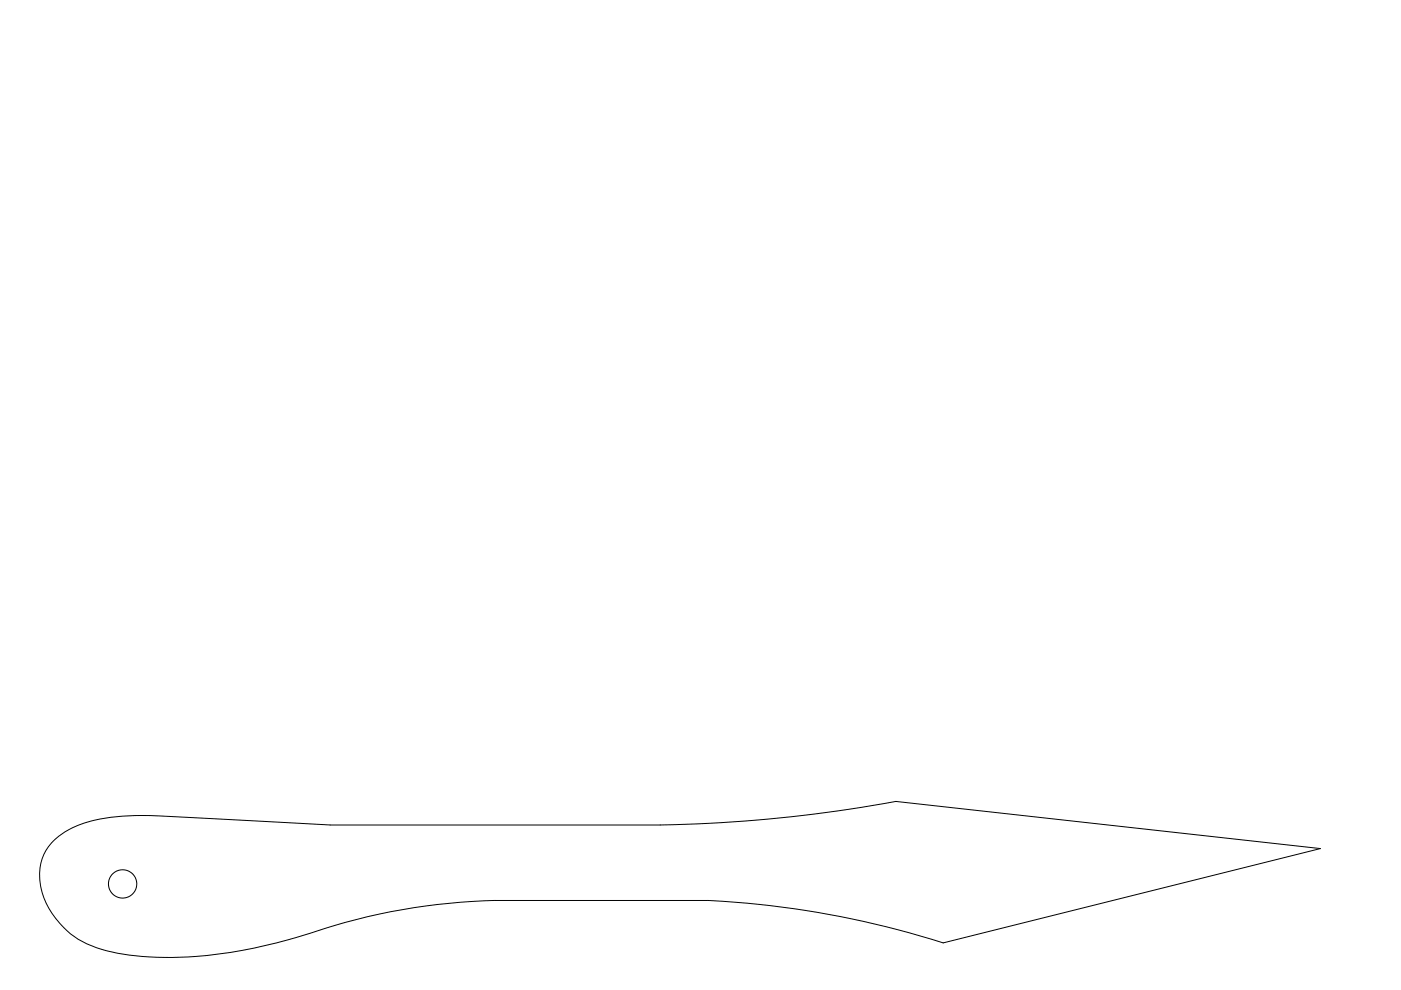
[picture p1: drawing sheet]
<svg xmlns="http://www.w3.org/2000/svg" width="297mm" height="210mm" viewBox="0 0 297 210" stroke-linecap="round" stroke-linejoin="round" font-family="sans-serif">
<g fill="none" stroke="#000" stroke-width=".21">
<path d="M70 174.9l-30.8-1.6a75.5 75.5 0 0 0-18.2 .4 17 17 0 0 0-10.9 6 12.1 12.1 0 0 0 0 12.3 18.5 18.5 0 0 0 13.2 9.8 74.8 74.8 0 0 0 31-.9 246.4 246.4 0 0 0 19.3-5.4 131.5 131.5 0 0 1 31.4-4.6l45.9 .1a196.6 196.6 0 0 1 49.1 8.9l80-20-90-10-10.9 1.8-10.9 1.4-10 1-10.9 .6-7.3 .2h-70"/>
<circle cx="26" cy="187.4" r="3"/>
</g>
</svg>
